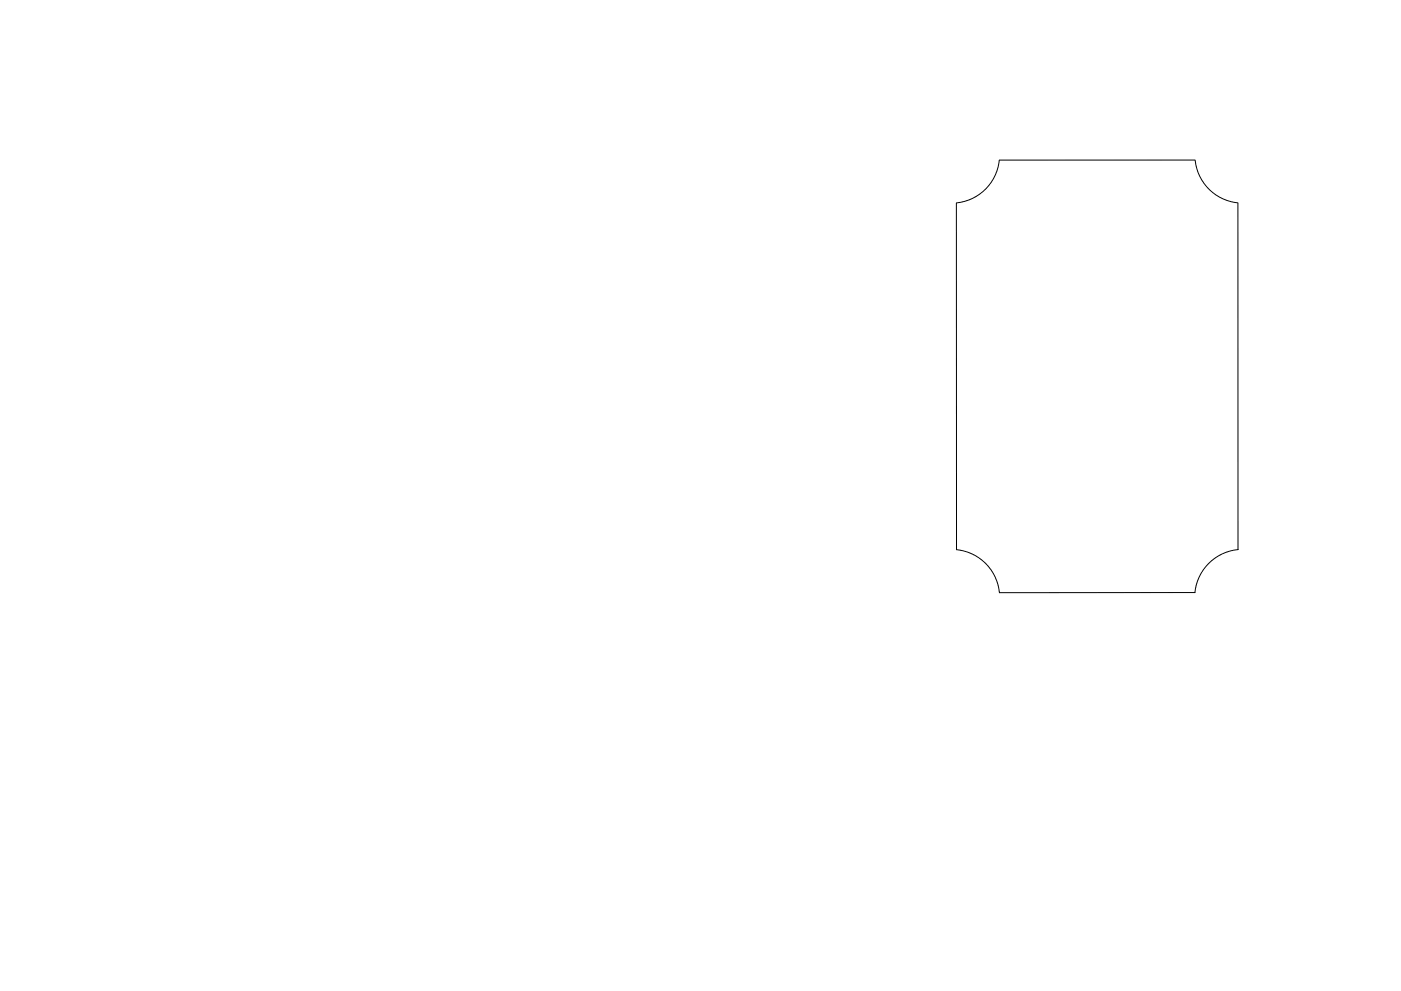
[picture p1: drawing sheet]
<svg xmlns="http://www.w3.org/2000/svg" width="297mm" height="210mm" viewBox="0 0 297 210" stroke-linecap="round" stroke-linejoin="round" font-family="sans-serif">
<path d="M211.9 34a10.1 10.1 0 0 1-9.1 9M253.4 34h-41.5M253.4 34a10.1 10.1 0 0 0 9.1 9M202.8 43.1v73.5a10.1 10.1 0 0 1 9.1 9.1h41.5a10.2 10.2 0 0 1 9.1-9.1v-73.5" fill="none" stroke="#000" stroke-width=".21"/>
</svg>
